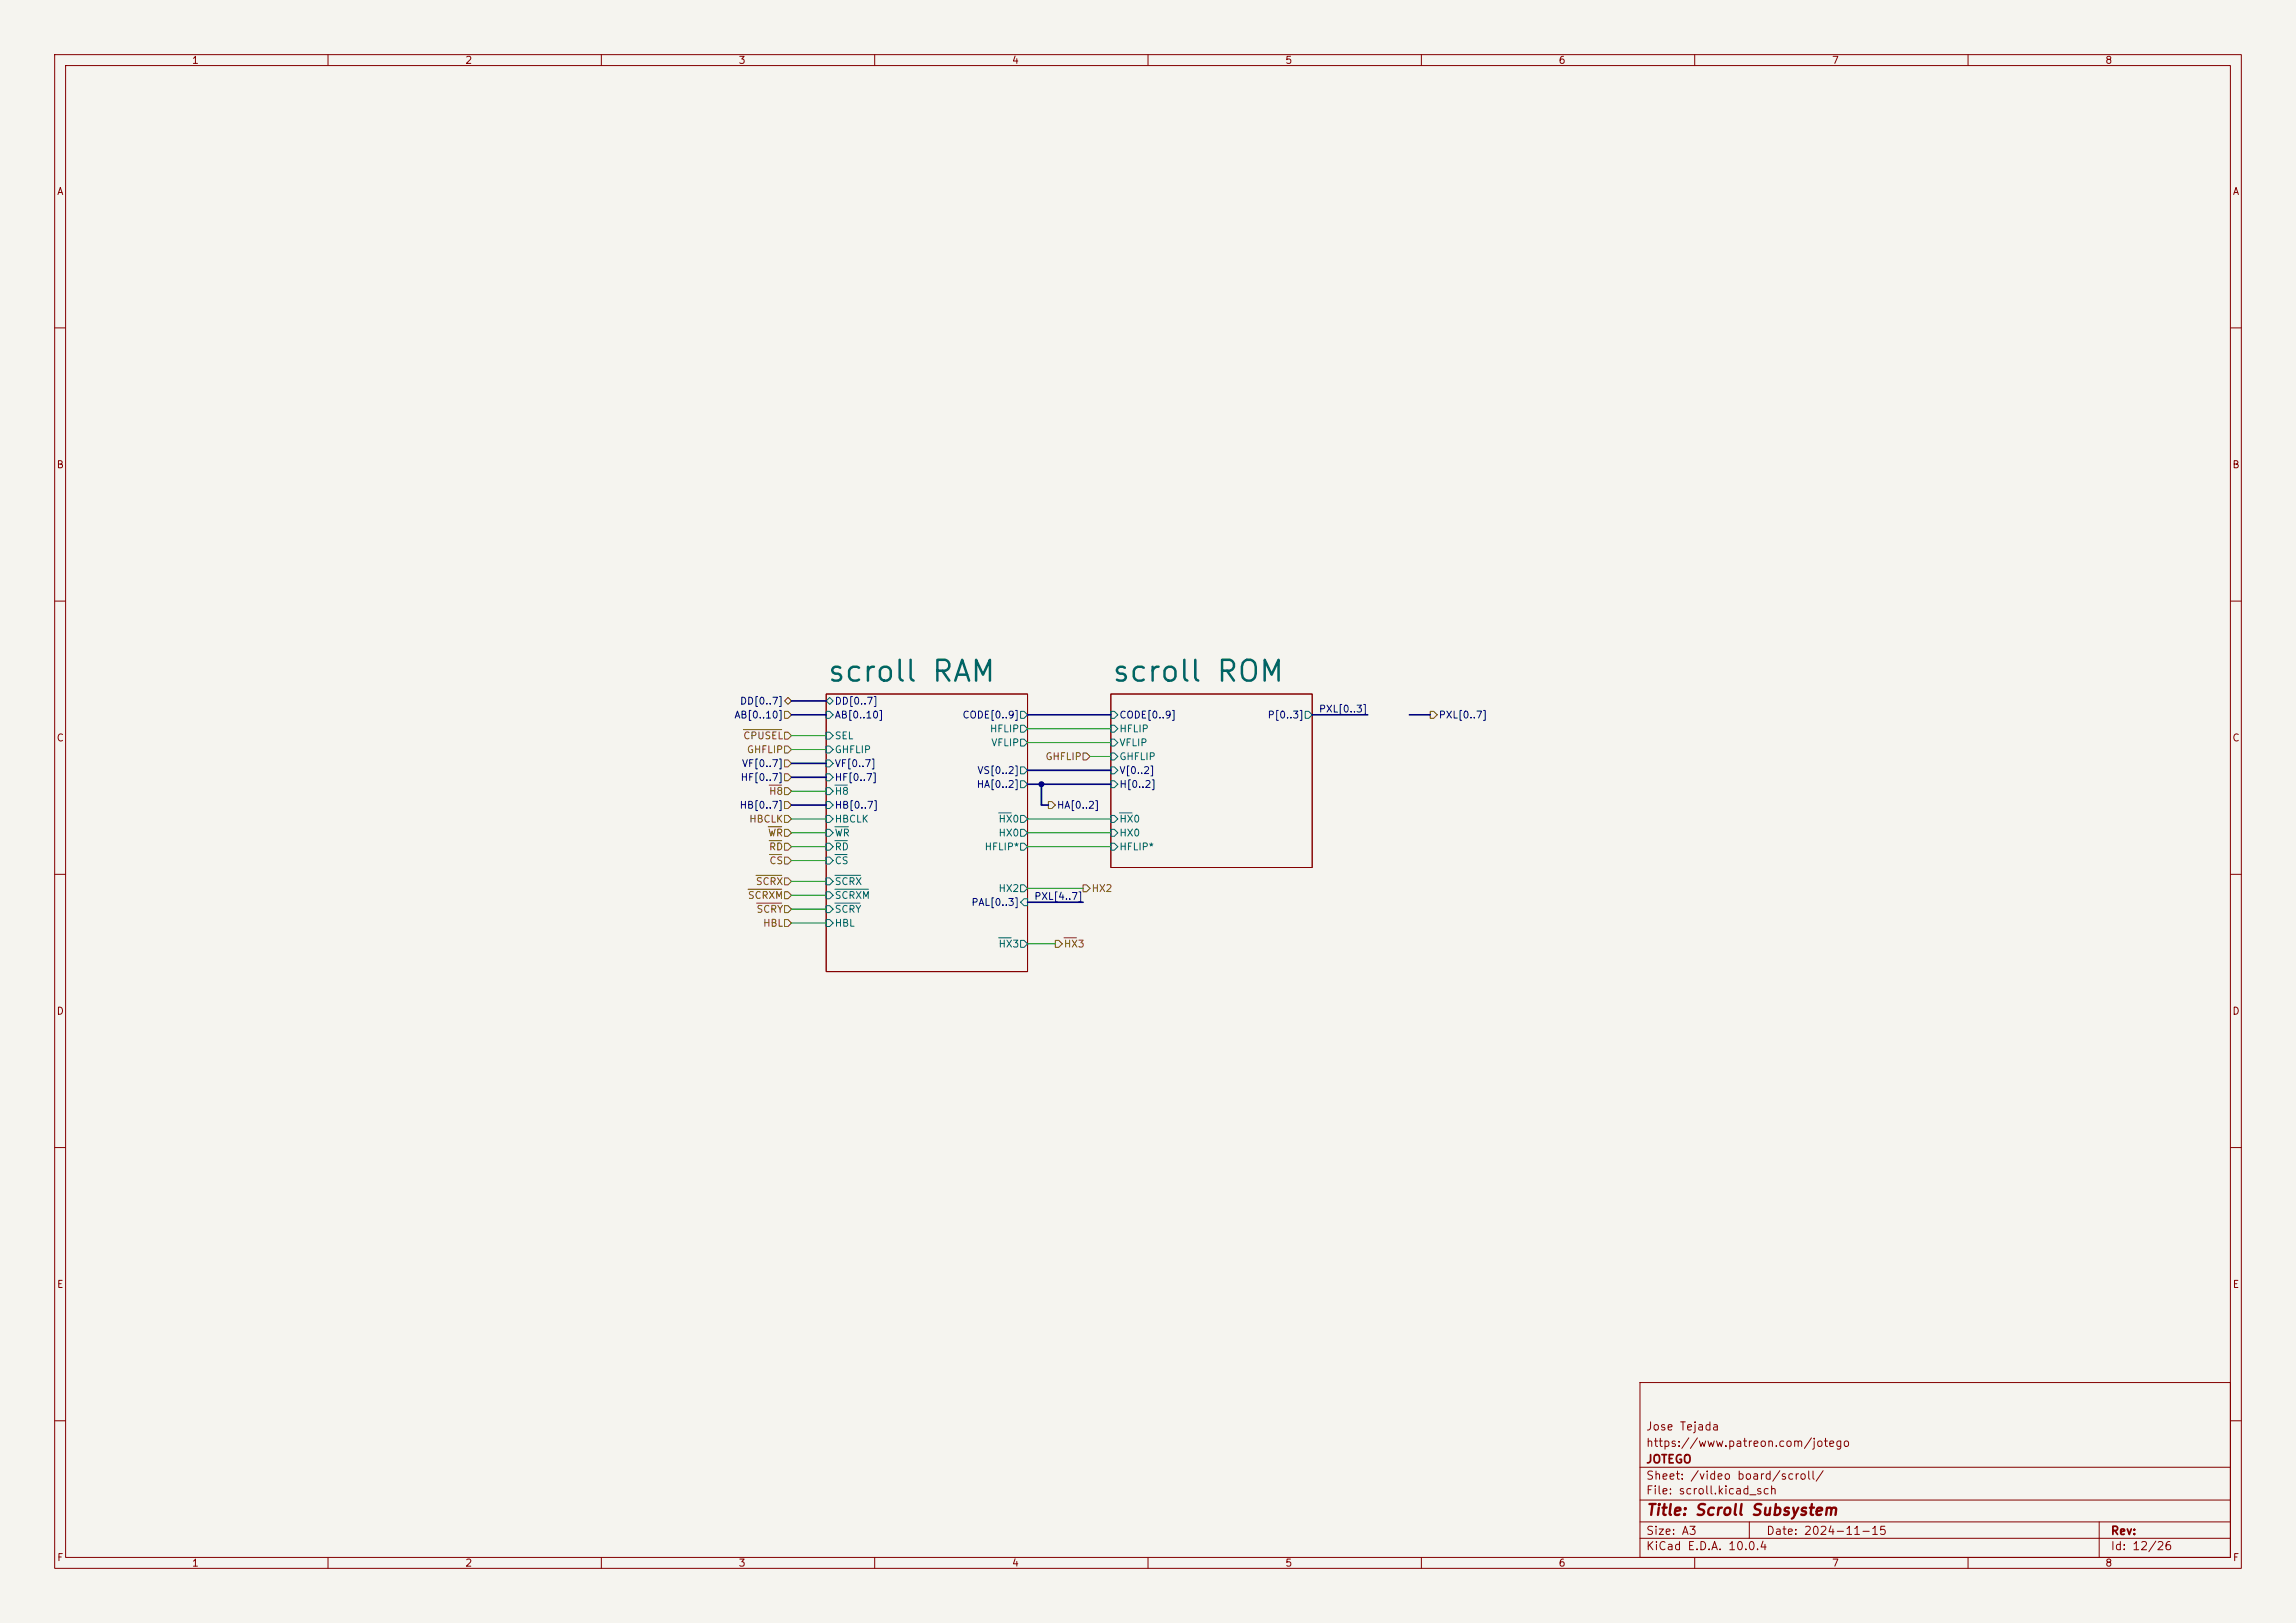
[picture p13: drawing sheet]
<svg xmlns="http://www.w3.org/2000/svg" width="420mm" height="297mm" viewBox="0 0 420 297" stroke-linecap="round" stroke-linejoin="round" font-family="sans-serif">
<defs><g id="words">
<g font-size="3.8" fill="#006464">
<text x="151.1" y="125.7">scroll RAM</text>
<text x="203.2" y="125.7">scroll ROM</text>
</g>
<text font-size="2" fill="#840000" x="301" y="277.8">Title: Scroll Subsystem</text>
<g font-size="1.5" fill="#840000">
<text x="301" y="262.1">Jose Tejada</text>
<text x="301" y="268.1">JOTEGO</text>
<text x="301" y="265.1">https://www.patreon.com/jotego</text>
<text x="301" y="273.8">File: scroll.kicad_sch</text>
<text x="301" y="271.1">Sheet: /video board/scroll/</text>
<text x="301" y="281.2">Size: A3</text>
<text x="323" y="281.2">Date: 2024-11-15</text>
<text x="386" y="281.2">Rev:</text>
<text x="301" y="284">KiCad E.D.A. 10.0.4</text>
<text x="386" y="284">Id: 12/26</text>
</g>
<g font-size="1.3" fill="#840000">
<text x="35" y="12">1</text>
<text x="85" y="12">2</text>
<text x="135" y="12">3</text>
<text x="185" y="12">4</text>
<text x="235" y="12">5</text>
<text x="285" y="12">6</text>
<text x="335" y="12">7</text>
<text x="385" y="12">8</text>
<text x="10.3" y="36">A</text>
<text x="408.3" y="36">A</text>
<text x="10.3" y="86">B</text>
<text x="408.2" y="86">B</text>
<text x="10.3" y="136">C</text>
<text x="408.2" y="136">C</text>
<text x="10.3" y="186">D</text>
<text x="408.2" y="186">D</text>
<text x="10.3" y="236">E</text>
<text x="408.3" y="236">E</text>
<text x="10.3" y="286">F</text>
<text x="35" y="287">1</text>
<text x="85" y="287">2</text>
<text x="135" y="287">3</text>
<text x="185" y="287">4</text>
<text x="235" y="287">5</text>
<text x="285" y="287">6</text>
<text x="335" y="287">7</text>
<text x="385" y="287">8</text>
<text x="408.3" y="286">F</text>
</g>
<g font-size="1.3" fill="#000084">
<text x="134.2" y="131.8">AB[0..10]</text>
<text x="135.3" y="129.2">DD[0..7]</text>
<text x="152.6" y="131.8">AB[0..10]</text>
<text x="152.6" y="129.2">DD[0..7]</text>
<text x="176" y="131.8">CODE[0..9]</text>
<text x="204.7" y="131.8">CODE[0..9]</text>
<text x="231.8" y="131.8">P[0..3]</text>
<text x="241.2" y="130.7">PXL[0..3]</text>
<text x="263.1" y="131.8">PXL[0..7]</text>
<text x="135.4" y="143.2">HF[0..7]</text>
<text x="135.6" y="140.7">VF[0..7]</text>
<text x="152.6" y="143.2">HF[0..7]</text>
<text x="152.6" y="140.7">VF[0..7]</text>
<text x="178.7" y="141.9">VS[0..2]</text>
<text x="204.7" y="141.9">V[0..2]</text>
<text x="135.2" y="148.3">HB[0..7]</text>
<text x="152.6" y="148.3">HB[0..7]</text>
<text x="178.6" y="144.5">HA[0..2]</text>
<text x="193.2" y="148.3">HA[0..2]</text>
<text x="204.7" y="144.5">H[0..2]</text>
<text x="177.6" y="166.1">PAL[0..3]</text>
<text x="189.1" y="165">PXL[4..7]</text>
</g>
<g font-size="1.3" fill="#725600">
<text x="135.9" y="135.6">CPUSEL</text>
<text x="136.5" y="138.1">GHFLIP</text>
<text x="191.1" y="139.4">GHFLIP</text>
<text x="140.6" y="145.8">H8</text>
<text x="136.9" y="150.8">HBCLK</text>
<text x="140.4" y="153.4">WR</text>
<text x="140.6" y="155.9">RD</text>
<text x="140.6" y="158.5">CS</text>
<text x="136.7" y="164.8">SCRXM</text>
<text x="138.2" y="162.3">SCRX</text>
<text x="138.3" y="167.3">SCRY</text>
<text x="199.6" y="163.5">HX2</text>
<text x="139.5" y="169.9">HBL</text>
<text x="194.5" y="173.7">HX3</text>
</g>
<g font-size="1.3" fill="#006464">
<text x="152.6" y="135.6">SEL</text>
<text x="181" y="134.3">HFLIP</text>
<text x="181.2" y="136.9">VFLIP</text>
<text x="204.7" y="136.9">VFLIP</text>
<text x="204.7" y="134.3">HFLIP</text>
<text x="152.6" y="138.1">GHFLIP</text>
<text x="204.7" y="139.4">GHFLIP</text>
<text x="152.6" y="145.8">H8</text>
<text x="152.6" y="153.4">WR</text>
<text x="152.6" y="155.9">RD</text>
<text x="152.6" y="150.8">HBCLK</text>
<text x="180" y="155.9">HFLIP*</text>
<text x="182.5" y="150.8">HX0</text>
<text x="182.5" y="153.4">HX0</text>
<text x="204.7" y="150.8">HX0</text>
<text x="204.7" y="153.4">HX0</text>
<text x="204.7" y="155.9">HFLIP*</text>
<text x="152.6" y="158.5">CS</text>
<text x="152.6" y="167.3">SCRY</text>
<text x="152.6" y="162.3">SCRX</text>
<text x="152.6" y="164.8">SCRXM</text>
<text x="182.5" y="163.5">HX2</text>
<text x="152.6" y="169.9">HBL</text>
<text x="182.5" y="173.7">HX3</text>
</g>
</g></defs>
<path d="M0 0h420v297h-420z" fill="#f5f4ef" stroke="#f5f4ef" stroke-width=".18"/>
<g fill="none" stroke="#840000" stroke-width=".18">
<path d="M10 10h400v277h-400zM12 12h396v273h-396zM60 10v2M110 10v2M160 10v2M210 10v2M260 10v2M310 10v2M360 10v2M10 60h2M408 60h2M10 110h2"/>
<path d="M408 110h2M151.1 127h36.9v50.8h-36.9zM203.2 127h36.8v31.8h-36.8zM10 160h2M408 160h2M10 210h2M408 210h2M300 253h108v32h-108zM10 260h2M300 278.5h108M300 274.5h108M300 268.5h108"/>
<path d="M320 278.5v3M384 278.5v6.5M408 260h2M60 285v2M110 285v2M160 285v2M210 285v2M260 285v2M300 281.5h108M310 285v2M360 285v2"/>
</g>
<g fill="none" stroke="#006464" stroke-width=".18">
<path d="M151.1 130.2h.7l.6 .6-.6 .6h-.7zM151.1 134h.7l.6 .6-.6 .7h-.7zM151.1 128.3l.7-.7 .6 .7-.6 .6zM151.1 139.1h.7l.6 .6-.6 .6h-.7zM151.1 136.5h.7l.6 .7-.6 .6h-.7zM186.7 130.2h.6l.7 .6-.7 .6h-.6zM186.7 135.3h.6l.7 .6-.7 .6h-.6zM186.7 132.7h.6l.7 .7-.7 .6h-.6zM203.2 130.2h.6l.7 .6-.7 .6h-.6zM203.2 135.3h.6l.7 .6-.7 .6h-.6zM203.2 132.7h.6l.7 .7-.7 .6h-.6zM203.2 137.8h.6l.7 .6-.7 .7h-.6z"/>
<path d="M238.8 130.2h.6l.6 .6-.6 .6h-.6zM151.1 144.1h.7l.6 .7-.6 .6h-.7zM151.1 141.6h.7l.6 .6-.6 .7h-.7zM151.1 151.8h.7l.6 .6-.6 .6h-.7zM151.1 154.3h.7l.6 .6-.6 .7h-.7zM151.1 156.8h.7l.6 .7-.6 .6h-.7zM151.1 149.2h.7l.6 .7-.6 .6h-.7zM151.1 146.7h.7l.6 .6-.6 .7h-.7zM152.7 143.7h2.3M152.7 151.3h2.5M152.7 153.8h2.3M152.7 156.4h2.2"/>
<path d="M182.7 148.8h2.3M186.7 142.9h.6l.7 .6-.7 .6h-.6zM186.7 149.2h.6l.7 .7-.7 .6h-.6zM186.7 151.8h.6l.7 .6-.7 .6h-.6zM186.7 154.3h.6l.7 .6-.7 .7h-.6zM186.7 140.3h.6l.7 .7-.7 .6h-.6zM203.2 142.9h.6l.7 .6-.7 .6h-.6zM203.2 140.3h.6l.7 .7-.7 .6h-.6zM203.2 149.2h.6l.7 .7-.7 .6h-.6zM203.2 151.8h.6l.7 .6-.7 .6h-.6zM203.2 154.3h.6l.7 .6-.7 .7h-.6zM204.8 148.8h2.3"/>
<path d="M151.1 165.7h.7l.6 .7-.6 .6h-.7zM151.1 160.7h.7l.6 .6-.6 .6h-.7zM151.1 163.2h.7l.6 .6-.6 .7h-.7zM151.1 168.3h.7l.6 .6-.6 .6h-.7zM152.7 165.3h4.6M152.7 160.2h4.7M152.7 162.7h6.2M182.7 171.6h2.3M186.7 161.9h.6l.7 .7-.7 .6h-.6zM186.7 172.1h.6l.7 .6-.7 .7h-.6zM187.3 164.5h.7v1.2h-.7l-.6-.6z"/>
</g>
<g fill="none" stroke="#725600" stroke-width=".18">
<path d="M136 133.5h7M143.5 128.3l.6-.7 .7 .7-.7 .6zM143.5 134h.6l.7 .6-.7 .7h-.6zM143.5 136.5h.6l.7 .7-.7 .6h-.6zM143.5 130.2h.6l.7 .6-.7 .6h-.6zM143.5 139.1h.6l.7 .6-.7 .6h-.6zM198.1 137.8h.7l.6 .6-.6 .7h-.7zM261.6 130.2h.7l.6 .6-.6 .6h-.7zM140.5 151.3h2.5M140.7 143.7h2.3M140.7 153.8h2.3M140.8 156.4h2.2"/>
<path d="M143.5 151.8h.6l.7 .6-.7 .6h-.6zM143.5 149.2h.6l.7 .7-.7 .6h-.6zM143.5 141.6h.6l.7 .6-.7 .7h-.6zM143.5 144.1h.6l.7 .7-.7 .6h-.6zM143.5 146.7h.6l.7 .6-.7 .7h-.6zM143.5 156.8h.6l.7 .7-.7 .6h-.6zM143.5 154.3h.6l.7 .6-.7 .7h-.6zM191.8 146.7h.6l.6 .6-.6 .7h-.6zM136.8 162.7h6.2M138.3 160.2h4.7M138.4 165.3h4.6M143.5 165.7h.6l.7 .7-.7 .6h-.6z"/>
<path d="M143.5 163.2h.6l.7 .6-.7 .7h-.6zM143.5 160.7h.6l.7 .6-.7 .6h-.6zM143.5 168.3h.6l.7 .6-.7 .6h-.6zM193 172.1h.7l.6 .6-.6 .7h-.7zM194.6 171.6h2.3M198.1 161.9h.7l.6 .7-.6 .6h-.7z"/>
</g>
<path d="M144.8 130.8h6.3M144.8 139.7h6.3M144.8 128.3h6.3M188 130.8h15.2M240 130.8h10.2M257.8 130.8h3.8M144.8 147.3h6.3M144.8 142.2h6.3M188 143.5h15.2M188 141h15.2M190.5 143.5v3.8h1.3M188 165.1h10.1" fill="none" stroke="#000084" stroke-width=".3"/>
<g fill="none" stroke="#009600" stroke-width=".18">
<path d="M144.8 137.2h6.3M144.8 134.6h6.3M188 133.4h15.2M188 135.9h15.2M199.4 138.4h3.8M144.8 149.9h6.3M144.8 154.9h6.3M144.8 152.4h6.3M144.8 144.8h6.3M144.8 157.5h6.3M188 149.9h15.2M188 154.9h15.2"/>
<path d="M188 152.4h15.2M144.8 168.9h6.3M144.8 166.4h6.3M144.8 163.8h6.3M144.8 161.3h6.3M188 172.7h5M188 162.6h10.1"/>
</g>
<circle cx="190.5" cy="143.5" r=".46" fill="#000084" stroke="#000084" stroke-width=".18"/>
<use href="#words"/>
</svg>
